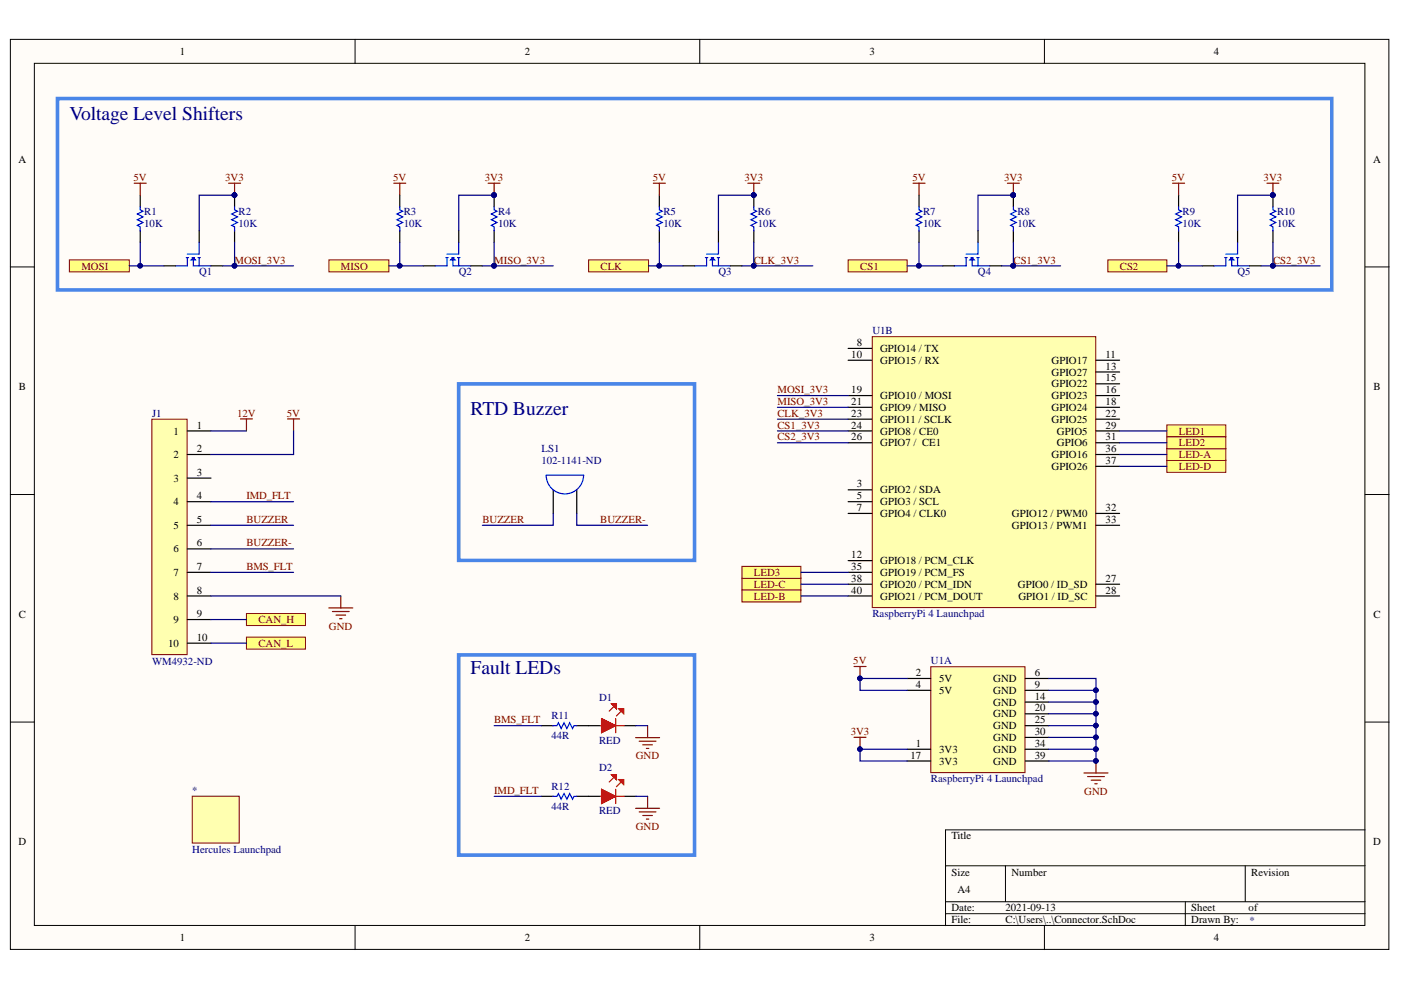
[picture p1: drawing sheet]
<svg xmlns="http://www.w3.org/2000/svg" width="297mm" height="210mm" viewBox="0 0 297 210" stroke-linecap="round" stroke-linejoin="round" font-family="sans-serif">
<defs><g id="words">
<g font-size="4.1" fill="#000080">
<text x="14.7" y="25.5">Voltage Level Shifters</text>
<text x="99.8" y="88">RTD Buzzer</text>
<text x="99.8" y="142.9">Fault LEDs</text>
</g>
<g font-size="2.3">
<text x="38.2" y="11.7">1</text>
<text x="111.2" y="11.7">2</text>
<text x="184.3" y="11.7">3</text>
<text x="257.4" y="11.7">4</text>
<text x="3.9" y="34.5">A</text>
<text x="291.1" y="34.5">A</text>
<text x="180.5" y="75.9">10</text>
<text x="181.7" y="73.4">8</text>
<text x="186.6" y="74.7">GPIO14 / TX</text>
<text x="186.6" y="77.2">GPIO15 / RX</text>
<text x="223" y="77.2">GPIO17</text>
<text x="234.4" y="75.9">11</text>
<text x="4" y="82.8">B</text>
<text x="180.5" y="83.4">19</text>
<text x="223" y="79.6">GPIO27</text>
<text x="223" y="82.1">GPIO22</text>
<text x="234.4" y="78.4">13</text>
<text x="234.4" y="80.9">15</text>
<text x="234.4" y="83.4">16</text>
<text x="291.2" y="82.8">B</text>
<text x="180.5" y="85.9">21</text>
<text x="180.5" y="88.4">23</text>
<text x="186.6" y="84.6">GPIO10 / MOSI</text>
<text x="186.6" y="87.1">GPIO9 / MISO</text>
<text x="186.6" y="89.7">GPIO11 / SCLK</text>
<text x="223" y="84.6">GPIO23</text>
<text x="223" y="87.1">GPIO24</text>
<text x="223" y="89.7">GPIO25</text>
<text x="234.4" y="85.9">18</text>
<text x="234.4" y="88.4">22</text>
<text x="36.8" y="92.2">1</text>
<text x="41.7" y="90.9">1</text>
<text x="41.7" y="95.9">2</text>
<text x="180.5" y="90.9">24</text>
<text x="180.5" y="93.4">26</text>
<text x="186.6" y="92.2">GPIO8 / CE0</text>
<text x="186.6" y="94.7">GPIO7 / CE1</text>
<text x="224.1" y="92.2">GPIO5</text>
<text x="224.1" y="94.7">GPIO6</text>
<text x="234.4" y="90.9">29</text>
<text x="234.4" y="93.4">31</text>
<text x="234.4" y="95.9">36</text>
<text x="36.8" y="97.1">2</text>
<text x="41.7" y="100.9">3</text>
<text x="223" y="97.1">GPIO16</text>
<text x="223" y="99.6">GPIO26</text>
<text x="234.4" y="98.4">37</text>
<text x="36.8" y="102.1">3</text>
<text x="36.8" y="107.2">4</text>
<text x="41.7" y="105.9">4</text>
<text x="181.7" y="103.4">3</text>
<text x="181.7" y="105.9">5</text>
<text x="186.6" y="104.6">GPIO2 / SDA</text>
<text x="186.6" y="107.2">GPIO3 / SCL</text>
<text x="36.8" y="112.1">5</text>
<text x="41.7" y="110.9">5</text>
<text x="181.7" y="108.4">7</text>
<text x="186.6" y="109.7">GPIO4 / CLK0</text>
<text x="214.5" y="109.7">GPIO12 / PWM0</text>
<text x="214.5" y="112.1">GPIO13 / PWM1</text>
<text x="234.4" y="108.4">32</text>
<text x="234.4" y="110.9">33</text>
<text x="36.8" y="117.1">6</text>
<text x="41.7" y="115.9">6</text>
<text x="180.5" y="118.4">12</text>
<text x="186.6" y="119.6">GPIO18 / PCM_CLK</text>
<text x="36.8" y="122.1">7</text>
<text x="41.7" y="120.8">7</text>
<text x="41.7" y="125.9">8</text>
<text x="180.5" y="120.8">35</text>
<text x="180.5" y="123.4">38</text>
<text x="180.5" y="125.9">40</text>
<text x="186.6" y="122.1">GPIO19 / PCM_FS</text>
<text x="186.6" y="124.7">GPIO20 / PCM_IDN</text>
<text x="215.8" y="124.7">GPIO0 / ID_SD</text>
<text x="234.4" y="123.4">27</text>
<text x="234.4" y="125.9">28</text>
<text x="4" y="131">C</text>
<text x="36.8" y="127.1">8</text>
<text x="41.7" y="130.9">9</text>
<text x="186.6" y="127.1">GPIO21 / PCM_DOUT</text>
<text x="215.9" y="127.1">GPIO1 / ID_SC</text>
<text x="291.2" y="131">C</text>
<text x="35.7" y="137.1">10</text>
<text x="36.8" y="132.1">9</text>
<text x="41.7" y="135.9">10</text>
<text x="194.2" y="143.4">2</text>
<text x="219.4" y="143.4">6</text>
<text x="194.2" y="145.9">4</text>
<text x="199.1" y="144.6">5V</text>
<text x="199.1" y="147.1">5V</text>
<text x="210.6" y="144.6">GND</text>
<text x="210.6" y="147.1">GND</text>
<text x="210.6" y="149.6">GND</text>
<text x="219.4" y="145.9">9</text>
<text x="219.4" y="148.4">14</text>
<text x="210.6" y="152.1">GND</text>
<text x="210.6" y="154.6">GND</text>
<text x="219.4" y="150.9">20</text>
<text x="219.4" y="153.3">25</text>
<text x="219.4" y="155.9">30</text>
<text x="193" y="160.9">17</text>
<text x="194.2" y="158.4">1</text>
<text x="199.1" y="159.6">3V3</text>
<text x="210.6" y="157.1">GND</text>
<text x="210.6" y="159.6">GND</text>
<text x="219.4" y="158.4">34</text>
<text x="219.4" y="160.9">39</text>
<text x="199.1" y="162.1">3V3</text>
<text x="210.6" y="162.1">GND</text>
<text x="3.9" y="179.2">D</text>
<text x="201.7" y="178">Title</text>
<text x="291.1" y="179.2">D</text>
<text x="201.7" y="185.6">Size</text>
<text x="214.5" y="185.6">Number</text>
<text x="265.3" y="185.6">Revision</text>
<text x="203" y="189.4">A4</text>
<text x="201.7" y="193.2">Date:</text>
<text x="201.7" y="195.8">File:</text>
<text x="213.2" y="193.2">2021-09-13</text>
<text x="213.2" y="195.8">C:\Users\..\Connector.SchDoc</text>
<text x="252.6" y="193.2">Sheet</text>
<text x="252.6" y="195.8">Drawn By:</text>
<text x="264.7" y="193.2">of</text>
<text x="38.2" y="199.6">1</text>
<text x="111.2" y="199.6">2</text>
<text x="184.3" y="199.6">3</text>
<text x="257.4" y="199.6">4</text>
</g>
<g font-size="2.3" fill="#800000">
<text x="28.3" y="38.4">5V</text>
<text x="47.8" y="38.4">3V3</text>
<text x="83.4" y="38.4">5V</text>
<text x="102.8" y="38.4">3V3</text>
<text x="138.4" y="38.4">5V</text>
<text x="157.9" y="38.4">3V3</text>
<text x="193.4" y="38.4">5V</text>
<text x="212.9" y="38.4">3V3</text>
<text x="248.5" y="38.4">5V</text>
<text x="267.9" y="38.4">3V3</text>
<text x="17.3" y="57.2">MOSI</text>
<text x="49.7" y="55.9">MOSI_3V3</text>
<text x="72.3" y="57.2">MISO</text>
<text x="104.8" y="55.9">MISO_3V3</text>
<text x="127.3" y="57.2">CLK</text>
<text x="159.8" y="55.9">CLK_3V3</text>
<text x="182.4" y="57.2">CS1</text>
<text x="214.9" y="55.9">CS1_3V3</text>
<text x="237.4" y="57.2">CS2</text>
<text x="269.9" y="55.9">CS2_3V3</text>
<text x="164.8" y="83.4">MOSI_3V3</text>
<text x="50.3" y="88.4">12V</text>
<text x="60.8" y="88.4">5V</text>
<text x="164.8" y="85.9">MISO_3V3</text>
<text x="164.8" y="88.4">CLK_3V3</text>
<text x="164.8" y="90.9">CS1_3V3</text>
<text x="164.8" y="93.4">CS2_3V3</text>
<text x="249.9" y="92.2">LED1</text>
<text x="249.9" y="94.7">LED2</text>
<text x="249.9" y="99.6">LED-D</text>
<text x="249.9" y="97.1">LED-A</text>
<text x="52.2" y="105.9">IMD_FLT</text>
<text x="52.2" y="110.9">BUZZER</text>
<text x="102.3" y="110.9">BUZZER</text>
<text x="127.3" y="110.9">BUZZER-</text>
<text x="52.2" y="115.9">BUZZER-</text>
<text x="52.2" y="120.8">BMS_FLT</text>
<text x="159.8" y="124.7">LED-C</text>
<text x="159.8" y="122.1">LED3</text>
<text x="159.8" y="127.1">LED-B</text>
<text x="54.8" y="132.1">CAN_H</text>
<text x="54.8" y="137.1">CAN_L</text>
<text x="69.8" y="133.5">GND</text>
<text x="180.9" y="140.8">5V</text>
<text x="104.8" y="153.3">BMS_FLT</text>
<text x="180.4" y="155.8">3V3</text>
<text x="134.8" y="161">GND</text>
<text x="104.8" y="168.3">IMD_FLT</text>
<text x="229.9" y="168.5">GND</text>
<text x="134.8" y="176">GND</text>
</g>
<g font-size="2.3" fill="#000080">
<text x="30.6" y="45.7">R1</text>
<text x="50.6" y="45.7">R2</text>
<text x="85.6" y="45.7">R3</text>
<text x="105.6" y="45.7">R4</text>
<text x="140.6" y="45.7">R5</text>
<text x="160.7" y="45.7">R6</text>
<text x="195.7" y="45.7">R7</text>
<text x="215.7" y="45.7">R8</text>
<text x="250.7" y="45.7">R9</text>
<text x="270.8" y="45.7">R10</text>
<text x="30.6" y="48.2">10K</text>
<text x="50.6" y="48.2">10K</text>
<text x="85.6" y="48.2">10K</text>
<text x="105.6" y="48.2">10K</text>
<text x="140.6" y="48.2">10K</text>
<text x="160.7" y="48.2">10K</text>
<text x="195.7" y="48.2">10K</text>
<text x="215.7" y="48.2">10K</text>
<text x="250.7" y="48.2">10K</text>
<text x="270.8" y="48.2">10K</text>
<text x="42.2" y="58.4">Q1</text>
<text x="97.3" y="58.4">Q2</text>
<text x="152.3" y="58.4">Q3</text>
<text x="207.3" y="58.4">Q4</text>
<text x="262.4" y="58.4">Q5</text>
<text x="185" y="70.9">U1B</text>
<text x="32.2" y="88.4">J1</text>
<text x="114.8" y="95.9">LS1</text>
<text x="114.8" y="98.4">102-1141-ND</text>
<text x="185" y="130.9">RaspberryPi 4 Launchpad</text>
<text x="32.2" y="140.9">WM4932-ND</text>
<text x="197.4" y="140.9">U1A</text>
<text x="127" y="148.5">D1</text>
<text x="116.9" y="152.5">R11</text>
<text x="116.9" y="156.8">44R</text>
<text x="127" y="157.7">RED</text>
<text x="116.9" y="167.5">R12</text>
<text x="127" y="163.5">D2</text>
<text x="197.4" y="165.9">RaspberryPi 4 Launchpad</text>
<text x="40.8" y="168.3">*</text>
<text x="116.9" y="171.8">44R</text>
<text x="127" y="172.7">RED</text>
<text x="40.8" y="180.9">Hercules Launchpad</text>
<text x="264.9" y="195.9">*</text>
</g>
</g></defs>
<g fill="#fffcf8" stroke="#000" stroke-width=".21">
<path d="M2.2 8.3h292.3v193h-292.3z"/>
<path d="M7.3 13.4h282.1v182.8h-282.1z"/>
</g>
<g fill="none" stroke="#000" stroke-width=".21">
<path d="M75.3 8.3v5.1M148.4 8.3v5.1M221.4 8.3v5.1M2.2 56.6h5.1M289.4 56.6h5.1M2.2 104.8h5.1M289.4 104.8h5.1M2.2 153.1h5.1M289.4 153.1h5.1M289.4 176h-88.9v20.3M75.3 196.3v5M148.4 196.3v5"/>
<path d="M200.5 183.6h88.9M200.5 191.2h88.9M200.5 193.7h88.9M213.2 183.6v7.6M221.4 196.3v5M251.3 191.2v5.1M264 183.6v7.6"/>
</g>
<path d="M32.2 88.9h7.5v49.9h-7.5z" fill="#ffffb0" stroke="#800000" stroke-width=".21"/>
<path d="M39.7 91.4h5M39.7 96.4h5M39.7 101.4h5M39.7 106.4h5M39.7 111.4h5M39.7 116.4h5M39.7 121.4h5M39.7 126.4h5M39.7 131.4h5M39.7 136.4h5" fill="none" stroke="#000" stroke-width=".25"/>
<path d="M197.3 141.4h20v22.4h-20z" fill="#ffffb0" stroke="#800000" stroke-width=".21"/>
<path d="M192.3 158.9h5M192.3 143.9h5M192.3 146.4h5M217.4 158.9h5M217.4 143.9h5M217.4 146.4h5M217.4 148.9h5M217.4 151.3h5M217.4 153.9h5M217.4 156.3h5M192.3 161.4h5M217.4 161.4h5" fill="none" stroke="#000" stroke-width=".25"/>
<path d="M184.9 71.4h47.4v57.4h-47.4z" fill="#ffffb0" stroke="#800000" stroke-width=".21"/>
<g fill="none" stroke="#000" stroke-width=".25">
<path d="M29.7 41.4v2.5M29.7 48.9v2.5M49.7 41.4v2.5M49.7 48.9v2.5M84.8 41.4v2.5M84.8 48.9v2.5M104.8 41.4v2.5M104.8 48.9v2.5M139.8 41.4v2.5M139.8 48.9v2.5M159.8 41.4v2.5M159.8 48.9v2.5"/>
<path d="M194.9 41.4v2.5M194.9 48.9v2.5M214.9 41.4v2.5M214.9 48.9v2.5M179.8 73.9h5M179.8 76.4h5M232.4 76.4h5M232.4 78.9h5M179.8 83.9h5M179.8 86.4h5M179.8 88.9h5M179.8 91.4h5"/>
<path d="M179.8 93.9h5M232.4 81.4h5M232.4 83.9h5M232.4 86.4h5M232.4 88.9h5M232.4 91.4h5M232.4 93.9h5M232.4 96.4h5M232.4 98.9h5M117.3 103.9v5M122.3 103.9v5M179.8 103.9h5"/>
<path d="M179.8 106.4h5M179.8 108.9h5M179.8 118.9h5M232.4 108.9h5M232.4 111.4h5M179.8 123.9h5M179.8 126.4h5M179.8 121.4h5M232.4 123.9h5M232.4 126.4h5"/>
</g>
<g fill="none" stroke="#00f" stroke-width=".25">
<path d="M29.7 43.9v.6l.6 .3-1.2 .6 1.2 .6-1.2 .6 1.2 .6-1.2 .6 .6 .3v.9M39.5 54.6h.5M39.7 54.6v1.8h-2.5M40.7 54.6h.5M41 54.9v1.5h1.2M42 54.6h.5M42.2 51.4v2.5h-2.5M42.2 54.6v1.8h2.5M49.7 43.9v.6l.6 .3-1.2 .6 1.2 .6-1.2 .6 1.2 .6-1.2 .6 .6 .3v.9M84.8 43.9v.6l.6 .3-1.2 .6 1.2 .6-1.2 .6 1.2 .6-1.2 .6 .6 .3v.9M104.8 43.9v.6l.6 .3-1.2 .6 1.2 .6-1.2 .6 1.2 .6-1.2 .6 .6 .3v.9M139.8 43.9v.6l.6 .3-1.2 .6 1.2 .6-1.2 .6 1.2 .6-1.2 .6 .6 .3v.9"/>
<path d="M159.8 43.9v.6l.6 .3-1.2 .6 1.2 .6-1.2 .6 1.2 .6-1.2 .6 .6 .3v.9M194.9 43.9v.6l.5 .3-1.2 .6 1.2 .6-1.2 .6 1.2 .6-1.2 .6 .7 .3v.9M214.9 43.9v.6l.6 .3-1.2 .6 1.2 .6-1.2 .6 1.2 .6-1.2 .6 .6 .3v.9M123.7 100.8a4 4 0 0 1-3.9 3.9 4 4 0 0 1-4-3.9h8"/>
</g>
<path d="M12.2 20.9h270.2v40.6h-270.2z" fill="none" stroke="#4a86e8" stroke-width=".76"/>
<g fill="#000080" stroke="#000080" stroke-width=".21">
<circle cx="49.7" cy="41.4" r=".48"/>
<circle cx="104.7" cy="41.4" r=".48"/>
<circle cx="159.8" cy="41.4" r=".48"/>
<circle cx="214.8" cy="41.4" r=".49"/>
</g>
<path d="M40.5 55.1l.5-.5 .5 .5z" fill="#00f"/>
<path d="M40.5 55.1l.5-.5 .5 .5z" fill="none" stroke="#00f" stroke-width=".21"/>
<path d="M34.7 56.4h2.5M42.2 48.9v2.5M44.7 56.4h2.5" fill="none" stroke="#000" stroke-width=".25"/>
<path d="M94.5 54.6h.5M94.8 54.6v1.8h-2.5M95.8 54.6h.5M96 54.9v1.5h1.3M97 54.6h.5M97.3 51.4v2.5h-2.5M97.3 54.6v1.8h2.5" fill="none" stroke="#00f" stroke-width=".25"/>
<path d="M95.5 55.1l.5-.5 .5 .5z" fill="#00f"/>
<path d="M95.5 55.1l.5-.5 .5 .5z" fill="none" stroke="#00f" stroke-width=".21"/>
<path d="M89.8 56.4h2.5M97.3 48.9v2.5M99.8 56.4h2.5" fill="none" stroke="#000" stroke-width=".25"/>
<path d="M149.6 54.6h.5M149.8 54.6v1.8h-2.5M150.8 54.6h.5M151.1 54.9v1.5h1.2M152.1 54.6h.5M152.3 51.4v2.5h-2.5M152.3 54.6v1.8h2.5" fill="none" stroke="#00f" stroke-width=".25"/>
<path d="M151.1 54.6l.5 .5h-1z" fill="#00f"/>
<path d="M151.1 54.6l.5 .5h-1z" fill="none" stroke="#00f" stroke-width=".21"/>
<path d="M144.8 56.4h2.5M152.3 48.9v2.5M154.8 56.4h2.5" fill="none" stroke="#000" stroke-width=".25"/>
<path d="M204.6 54.6h.5M204.8 54.6v1.8h-2.5M205.9 54.6h.4M206.1 54.9v1.5h1.3M207.1 54.6h.5M207.4 51.4v2.5h-2.6M207.4 54.6v1.8h2.4" fill="none" stroke="#00f" stroke-width=".25"/>
<path d="M205.6 55.1l.5-.5 .5 .5z" fill="#00f"/>
<path d="M205.6 55.1l.5-.5 .5 .5z" fill="none" stroke="#00f" stroke-width=".21"/>
<path d="M199.9 56.4h2.4M207.4 48.9v2.5M209.8 56.4h2.6" fill="none" stroke="#000" stroke-width=".25"/>
<g fill="none" stroke="#800000" stroke-width=".25">
<path d="M28.5 38.8h2.5M29.7 38.8v2.6M48.5 38.8h2.5M49.7 38.8v2.6M83.5 38.8h2.5M84.8 38.8v2.6M103.5 38.8h2.5M104.8 38.8v2.6M138.5 38.8h2.6M139.8 38.8v2.6M158.6 38.8h2.5M159.8 38.8v2.6"/>
<path d="M193.6 38.8h2.5M194.9 38.8v2.6M213.6 38.8h2.5M214.9 38.8v2.6"/>
</g>
<g fill="#000080" stroke="#000080" stroke-width=".21">
<circle cx="49.7" cy="41.4" r=".48"/>
<circle cx="104.7" cy="41.4" r=".48"/>
<circle cx="159.8" cy="41.4" r=".48"/>
<circle cx="214.8" cy="41.4" r=".49"/>
</g>
<path d="M14.7 55.1h12.7v2.5h-12.7z" fill-rule="evenodd" fill="#ffff80" stroke="#800000" stroke-width=".21"/>
<circle cx="49.7" cy="56.3" r=".48" fill="#000080" stroke="#000080" stroke-width=".21"/>
<path d="M69.7 55.1h12.7v2.5h-12.7z" fill-rule="evenodd" fill="#ffff80" stroke="#800000" stroke-width=".21"/>
<circle cx="104.7" cy="56.3" r=".48" fill="#000080" stroke="#000080" stroke-width=".21"/>
<path d="M124.8 55.1h12.7v2.5h-12.7z" fill-rule="evenodd" fill="#ffff80" stroke="#800000" stroke-width=".21"/>
<g fill="#000080" stroke="#000080" stroke-width=".21">
<circle cx="159.8" cy="56.3" r=".48"/>
<circle cx="214.8" cy="56.3" r=".49"/>
</g>
<path d="M179.8 55.1h12.5v2.5h-12.5z" fill-rule="evenodd" fill="#ffff80" stroke="#800000" stroke-width=".21"/>
<path d="M249.9 41.4v2.5M249.9 48.9v2.5M269.9 41.4v2.5M269.9 48.9v2.5" fill="none" stroke="#000" stroke-width=".25"/>
<path d="M249.9 43.9v.6l.6 .3-1.2 .6 1.2 .6-1.2 .6 1.2 .6-1.2 .6 .6 .3v.9M259.6 54.6h.6M259.9 54.6v1.8h-2.5M260.9 54.6h.5M261.1 54.9v1.5h1.3M262.1 54.6h.5M262.4 51.4v2.5h-2.5M262.4 54.6v1.8h2.5M269.9 43.9v.6l.6 .3-1.2 .6 1.2 .6-1.2 .6 1.2 .6-1.2 .6 .6 .3v.9" fill="none" stroke="#00f" stroke-width=".25"/>
<circle cx="269.9" cy="41.4" r=".48" fill="#000080" stroke="#000080" stroke-width=".21"/>
<path d="M260.6 55.1l.5-.5 .6 .5z" fill="#00f"/>
<path d="M260.6 55.1l.5-.5 .6 .5z" fill="none" stroke="#00f" stroke-width=".21"/>
<path d="M254.9 56.4h2.5M262.4 48.9v2.5M264.9 56.4h2.5" fill="none" stroke="#000" stroke-width=".25"/>
<path d="M248.6 38.8h2.6M249.9 38.8v2.6M268.6 38.8h2.6M269.9 38.8v2.6" fill="none" stroke="#800000" stroke-width=".25"/>
<g fill="#000080" stroke="#000080" stroke-width=".21">
<circle cx="269.9" cy="41.4" r=".48"/>
<circle cx="269.9" cy="56.3" r=".48"/>
</g>
<path d="M234.9 55.1h12.5v2.5h-12.5z" fill-rule="evenodd" fill="#ffff80" stroke="#800000" stroke-width=".21"/>
<path d="M181.1 141.3h2.5M181.1 156.3h2.5M182.3 141.3v2.6M182.3 156.3v2.6M229.8 163.9h5.1M230.6 164.7h3.5M231.4 165.4h2M232.1 166.2h.5M232.4 161.4v2.5" fill="none" stroke="#800000" stroke-width=".25"/>
<g fill="#000080" stroke="#000080" stroke-width=".21">
<circle cx="182.3" cy="143.8" r=".48"/>
<circle cx="182.3" cy="158.8" r=".48"/>
<circle cx="232.3" cy="161.3" r=".48"/>
</g>
<g fill="#ffff80" stroke="#800000" stroke-width=".21">
<path d="M247.4 97.6h12.5v2.5h-12.5z" fill-rule="evenodd"/>
<path d="M247.4 95.1h12.5v2.5h-12.5z" fill-rule="evenodd"/>
<path d="M157.3 122.6h12.5v2.5h-12.5z" fill-rule="evenodd"/>
<path d="M157.3 125.1h12.5v2.5h-12.5z" fill-rule="evenodd"/>
<path d="M157.3 120.1h12.5v2.5h-12.5z" fill-rule="evenodd"/>
<path d="M247.4 90.1h12.5v2.5h-12.5z" fill-rule="evenodd"/>
<path d="M247.4 92.6h12.5v2.5h-12.5z" fill-rule="evenodd"/>
<path d="M52.2 130.1h12.6v2.5h-12.6z" fill-rule="evenodd"/>
<path d="M52.2 135.1h12.6v2.5h-12.6z" fill-rule="evenodd"/>
</g>
<g fill="none" stroke="#800000" stroke-width=".25">
<path d="M51 88.8h2.5M52.2 88.8v2.6M61 88.8h2.5M62.2 88.8v2.6M69.7 128.9h5.1M70.5 129.7h3.5M71.2 130.4h2.1M72 131.2h.5M72.3 126.4v2.5M134.8 156.4h5M135.5 157.2h3.6M136.3 157.9h2"/>
<path d="M137 158.7h.6M137.3 153.9v2.5M134.8 171.4h5M135.5 172.1h3.6M136.3 172.9h2M137 173.7h.6M137.3 168.8v2.6"/>
</g>
<path d="M97.2 81.4h50.1v37.4h-50.1zM97.2 138.9h50.1v42.4h-50.1z" fill="none" stroke="#4a86e8" stroke-width=".76"/>
<path d="M40.8 168.8h9.9v9.9h-9.9z" fill="#ffffb0" stroke="#800000" stroke-width=".21"/>
<path d="M124.8 153.9h2.5M132.3 153.9h2.5" fill="none" stroke="#000" stroke-width=".25"/>
<path d="M127.5 152.4l3 1.5-3 1.5z" fill="#f00"/>
<path d="M127.5 152.4l3 1.5-3 1.5z" fill="none" stroke="#f00" stroke-width=".21"/>
<path d="M127.3 153.9h1M127.5 152.4l3 1.5-3 1.5zM130.5 153.9h1.8M130.5 152.4v3M131.2 150.3h1v1zM131.7 150.8l-1 1" fill="none" stroke="#f00" stroke-width=".25"/>
<path d="M131.2 150.3h1v1z" fill="#f00"/>
<path d="M131.2 150.3h1v1z" fill="none" stroke="#f00" stroke-width=".21"/>
<path d="M129.7 149.3h1v1zM130.2 149.8l-1 1" fill="none" stroke="#f00" stroke-width=".25"/>
<path d="M129.7 149.3h1v1z" fill="#f00"/>
<path d="M129.7 149.3h1v1z" fill="none" stroke="#f00" stroke-width=".21"/>
<path d="M124.8 168.8h2.5M132.3 168.8h2.5" fill="none" stroke="#000" stroke-width=".25"/>
<path d="M127.5 167.3l3 1.5-3 1.6z" fill="#f00"/>
<path d="M127.5 167.3l3 1.5-3 1.6z" fill="none" stroke="#f00" stroke-width=".21"/>
<path d="M127.3 168.8h1M127.5 167.3l3 1.5-3 1.6zM130.5 168.8h1.8M130.5 167.3v3.1M131.2 165.3h1v1zM131.7 165.8l-1 1" fill="none" stroke="#f00" stroke-width=".25"/>
<path d="M131.2 165.3h1v1z" fill="#f00"/>
<path d="M131.2 165.3h1v1z" fill="none" stroke="#f00" stroke-width=".21"/>
<path d="M129.7 164.3h1v1zM130.2 164.8l-1 1" fill="none" stroke="#f00" stroke-width=".25"/>
<path d="M129.7 164.3h1v1z" fill="#f00"/>
<path d="M129.7 164.3h1v1z" fill="none" stroke="#f00" stroke-width=".21"/>
<path d="M114.8 153.9h2.5M122.3 153.9h2.5M114.8 168.8h2.5M122.3 168.8h2.5" fill="none" stroke="#000" stroke-width=".25"/>
<path d="M117.2 153.9h.9l.3-.7 .6 1.3 .6-1.3 .6 1.3 .6-1.3 .6 1.3 .3-.6h.6M117.2 168.8h.9l.3-.5 .6 1.2 .6-1.2 .6 1.2 .6-1.2 .6 1.2 .3-.7h.6" fill="none" stroke="#00f" stroke-width=".25"/>
<g fill="none" stroke="#000080" stroke-width=".25">
<path d="M27.4 56.4h2.3M29.7 51.4v5h5M49.7 51.4v5h-2.5M49.7 41.4h-7.5v7.5M49.7 56.4h12.5M82.4 56.4h2.4M84.8 51.4v5h5M104.8 51.4v5h-2.5M104.8 41.4h-7.5v7.5M104.8 56.4h12.5M137.5 56.4h2.3M139.8 51.4v5h5"/>
<path d="M159.8 51.4v5h-2.5M159.8 41.4h-7.5v7.5M159.8 56.4h12.5M192.3 56.4h2.6M194.9 51.4v5h5M214.9 51.4v5h-2.5M214.9 41.4h-7.5v7.5M214.9 56.4h10M247.4 56.4h2.5M249.9 51.4v5h5M269.9 51.4v5h-2.5M269.9 41.4h-7.5v7.5"/>
<path d="M269.9 56.4h10M44.7 91.4h7.5M62.2 91.4v5h-17.5M164.8 83.9h15M164.8 86.4h15M164.8 88.9h15M164.8 91.4h15M164.8 93.9h15M237.4 91.4h10M237.4 93.9h10M237.4 98.9h10M237.4 96.4h10"/>
<path d="M44.7 106.4h17.5M44.7 116.4h17.5M44.7 111.4h17.5M117.3 108.9v2.5h-15M122.3 108.9v2.5h15M44.7 136.4h7.5M44.7 126.4h27.6M44.7 131.4h7.5M44.7 121.4h17.5M169.8 126.4h10M169.8 121.4h10M169.8 123.9h10"/>
<path d="M104.8 153.9h10M134.8 153.9h2.5M192.3 143.9h-10v2.5h10M192.3 158.9h-10v2.5h10M222.4 143.9h10v17.5h-10M222.4 158.9h10M222.4 156.3h10M222.4 153.9h10M222.4 151.3h10M222.4 148.9h10M222.4 146.4h10M104.8 168.8h10"/>
<path d="M134.8 168.8h2.5"/>
</g>
<g fill="#000080" stroke="#000080" stroke-width=".21">
<circle cx="29.7" cy="56.3" r=".48"/>
<circle cx="49.7" cy="56.3" r=".48"/>
<circle cx="84.7" cy="56.3" r=".49"/>
<circle cx="104.7" cy="56.3" r=".48"/>
<circle cx="139.8" cy="56.3" r=".48"/>
<circle cx="159.8" cy="56.3" r=".48"/>
<circle cx="194.8" cy="56.3" r=".49"/>
<circle cx="214.8" cy="56.3" r=".49"/>
<circle cx="49.7" cy="41.4" r=".48"/>
<circle cx="104.7" cy="41.4" r=".48"/>
<circle cx="159.8" cy="41.4" r=".48"/>
<circle cx="214.8" cy="41.4" r=".49"/>
<circle cx="249.9" cy="56.3" r=".48"/>
<circle cx="269.9" cy="56.3" r=".48"/>
<circle cx="269.9" cy="41.4" r=".48"/>
<circle cx="182.3" cy="143.8" r=".48"/>
<circle cx="182.3" cy="158.8" r=".48"/>
<circle cx="232.3" cy="161.3" r=".48"/>
<circle cx="232.3" cy="158.8" r=".48"/>
<circle cx="232.3" cy="156.3" r=".48"/>
<circle cx="232.3" cy="153.8" r=".48"/>
<circle cx="232.3" cy="151.3" r=".48"/>
<circle cx="232.3" cy="148.8" r=".48"/>
<circle cx="232.3" cy="146.3" r=".48"/>
</g>
<use href="#words"/>
</svg>
